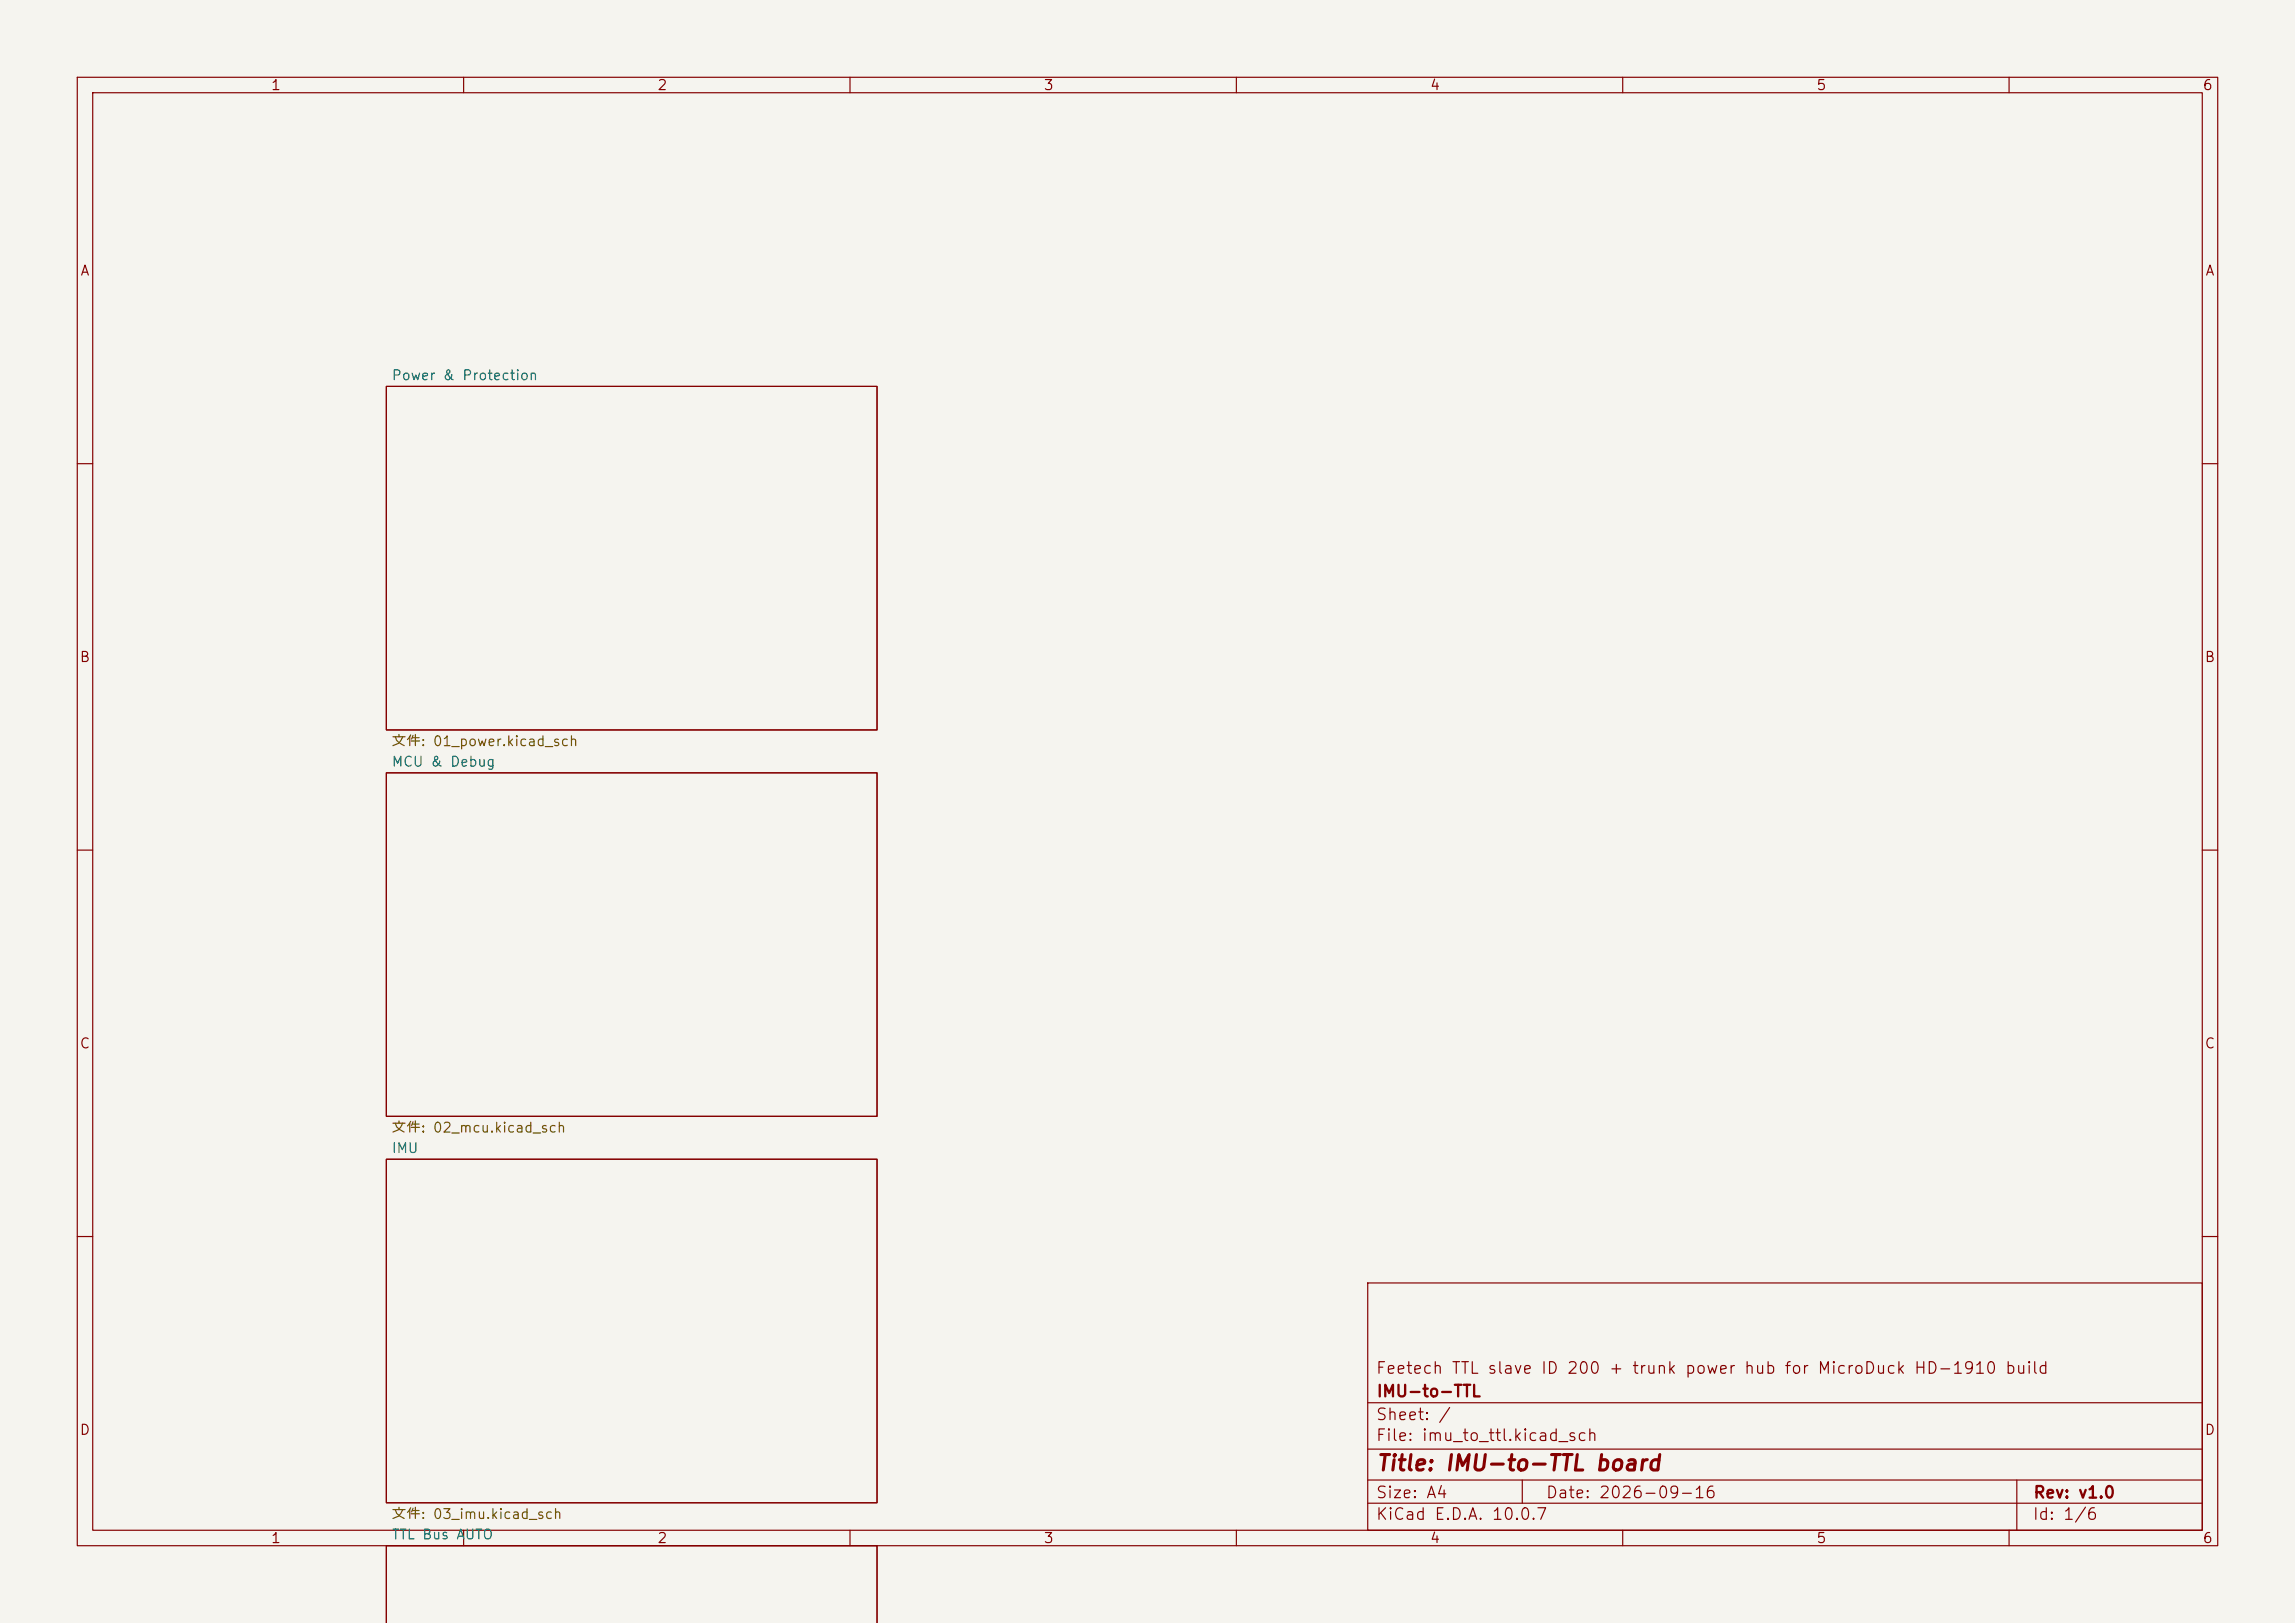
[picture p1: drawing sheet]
<svg xmlns="http://www.w3.org/2000/svg" width="297mm" height="210mm" viewBox="0 0 297 210" stroke-linecap="round" stroke-linejoin="round" font-family="sans-serif">
<defs><g id="words">
<text font-size="2" fill="#840000" x="178" y="190.8">Title: IMU-to-TTL board</text>
<g font-size="1.5" fill="#840000">
<text x="178" y="178.1">Feetech TTL slave ID 200 + trunk power hub for MicroDuck HD-1910 build</text>
<text x="178" y="184.1">Sheet: /</text>
<text x="178" y="181.1">IMU-to-TTL</text>
<text x="178" y="186.8">File: imu_to_ttl.kicad_sch</text>
<text x="178" y="197">KiCad E.D.A. 10.0.7</text>
<text x="178" y="194.2">Size: A4</text>
<text x="200" y="194.2">Date: 2026-09-16</text>
<text x="263" y="197">Id: 1/6</text>
<text x="263" y="194.2">Rev: v1.0</text>
</g>
<g font-size="1.3" fill="#840000">
<text x="35" y="12">1</text>
<text x="85" y="12">2</text>
<text x="135" y="12">3</text>
<text x="185" y="12">4</text>
<text x="235" y="12">5</text>
<text x="285" y="12">6</text>
<text x="10.3" y="36">A</text>
<text x="285.3" y="36">A</text>
<text x="10.2" y="86">B</text>
<text x="285.2" y="86">B</text>
<text x="10.2" y="136">C</text>
<text x="285.2" y="136">C</text>
<text x="10.2" y="186">D</text>
<text x="285.2" y="186">D</text>
<text x="35" y="200">1</text>
<text x="85" y="200">2</text>
<text x="135" y="200">3</text>
<text x="185" y="200">4</text>
<text x="235" y="200">5</text>
<text x="285" y="200">6</text>
</g>
<g font-size="1.3" fill="#006464">
<text x="50.6" y="49.5">Power &amp; Protection</text>
<text x="50.6" y="99.5">MCU &amp; Debug</text>
<text x="50.6" y="149.5">IMU</text>
<text x="50.6" y="199.5">TTL Bus AUTO</text>
</g>
<g font-size="1.3" fill="#725600">
<text x="50.6" y="96.9">文件: 01_power.kicad_sch</text>
<text x="50.6" y="146.9">文件: 02_mcu.kicad_sch</text>
<text x="50.6" y="196.9">文件: 03_imu.kicad_sch</text>
</g>
</g></defs>
<path d="M0 0h297v210h-297z" fill="#f5f4ef" stroke="#f5f4ef" stroke-width=".13"/>
<g fill="none" stroke="#840000" stroke-width=".15">
<path d="M10 10h277v190h-277zM12 12h273v186h-273zM60 10v2M110 10v2M160 10v2M210 10v2M260 10v2M50 50h63.5v44.4h-63.5zM10 60h2M285 60h2M10 110h2M50 100h63.5v44.5h-63.5z"/>
<path d="M285 110h2M50 150h63.5v44.4h-63.5zM10 160h2M177 166h108v32h-108zM285 160h2M60 198v2M110 198v2M160 198v2M177 194.5h108M177 191.5h108M177 187.5h108M177 181.5h108"/>
<path d="M197 191.5v3M210 198v2M260 198v2M261 191.5v6.5M50 210.1v-10.1h63.5v10.1"/>
</g>
<use href="#words"/>
</svg>
